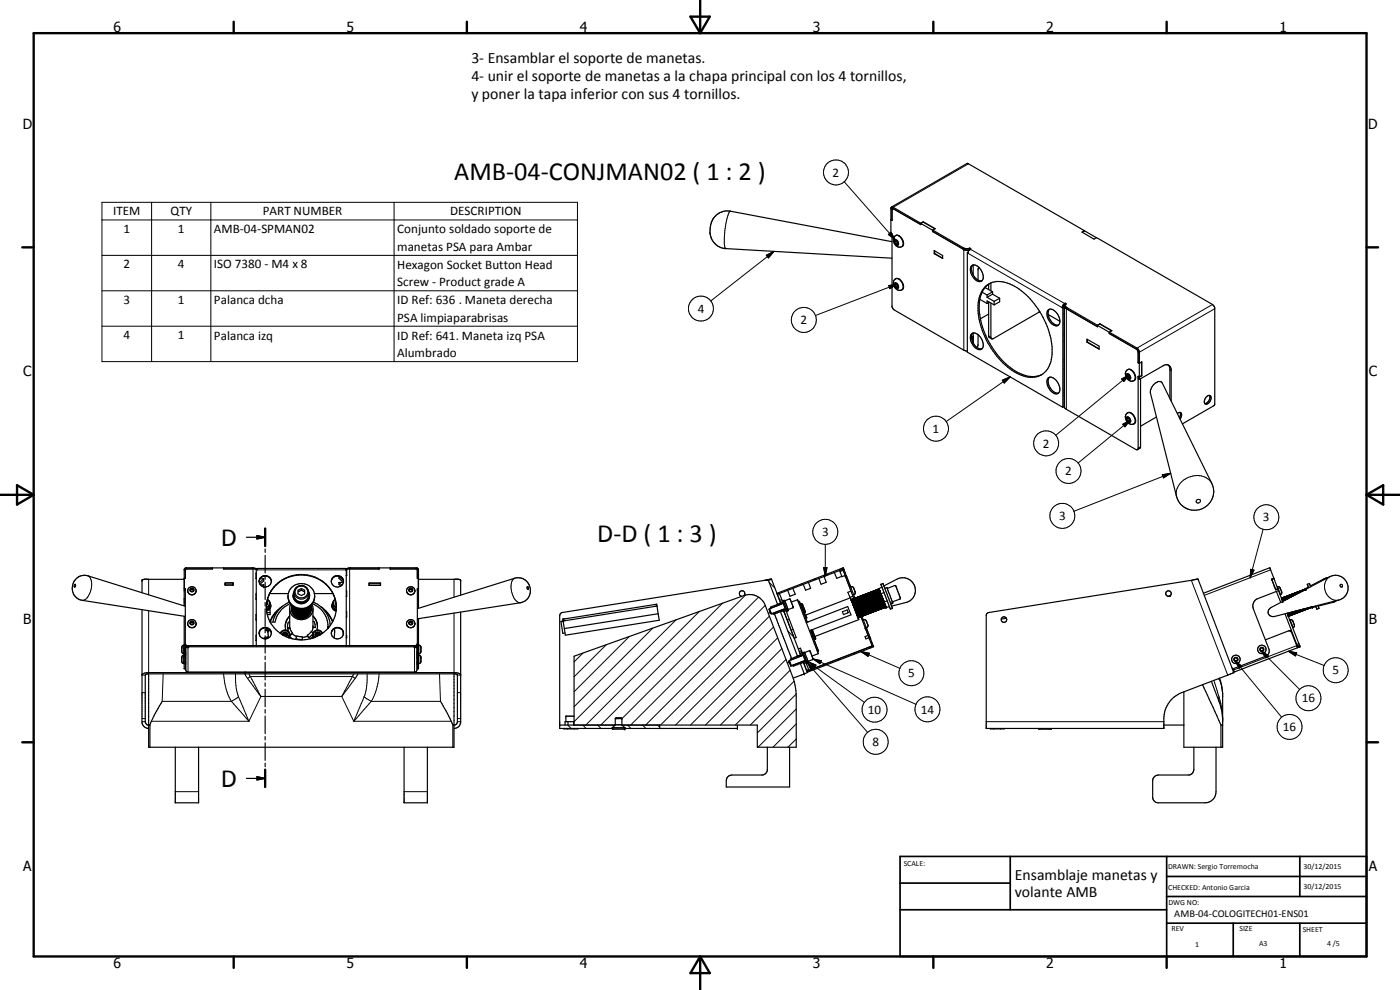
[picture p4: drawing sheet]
<svg xmlns="http://www.w3.org/2000/svg" width="420mm" height="297mm" viewBox="0 0 420 297" stroke-linecap="round" stroke-linejoin="round" font-family="sans-serif">
<defs><g id="words">
<g font-size="7.9">
<text x="136.3" y="54">AMB-04-CONJMAN02 ( 1 : 2 )</text>
<text x="66.3" y="163.7">D</text>
<text x="179.2" y="162.6">D-D ( 1 : 3 )</text>
<text x="66.3" y="236">D</text>
</g>
<g font-size="4.7">
<text x="141.5" y="19">3- Ensamblar el soporte de manetas.</text>
<text x="141.5" y="24.4">4- unir el soporte de manetas a la chapa principal con los 4 tornillos,</text>
<text x="141.5" y="29.8">y poner la tapa inferior con sus 4 tornillos.</text>
<text x="304.6" y="263.9">Ensamblaje manetas y</text>
<text x="304.6" y="269.3">volante AMB</text>
</g>
<g font-size="4.2">
<text x="34" y="9.6">6</text>
<text x="104" y="9.6">5</text>
<text x="174" y="9.6">4</text>
<text x="244" y="9.6">3</text>
<text x="314" y="9.6">2</text>
<text x="384" y="9.6">1</text>
<text x="6.8" y="38.7">D</text>
<text x="410.6" y="38.7">D</text>
<text x="7" y="112.9">C</text>
<text x="410.8" y="112.9">C</text>
<text x="7" y="187.1">B</text>
<text x="410.8" y="187.1">B</text>
<text x="7" y="261.4">A</text>
<text x="410.8" y="261.4">A</text>
<text x="34" y="290.4">6</text>
<text x="104" y="290.4">5</text>
<text x="174" y="290.4">4</text>
<text x="244" y="290.4">3</text>
<text x="314" y="290.4">2</text>
<text x="384" y="290.4">1</text>
</g>
<g font-size="3.9">
<text x="249.9" y="53">2</text>
<text x="34" y="64.6">ITEM</text>
<text x="51.2" y="64.6">QTY</text>
<text x="78.9" y="64.6">PART NUMBER</text>
<text x="135.1" y="64.6">DESCRIPTION</text>
<text x="37.1" y="69.9">1</text>
<text x="53.4" y="69.9">1</text>
<text x="64.2" y="69.9">AMB-04-SPMAN02</text>
<text x="119.2" y="70">Conjunto soldado soporte de</text>
<text x="119.2" y="75.4">manetas PSA para Ambar</text>
<text x="37.1" y="80.6">2</text>
<text x="53.4" y="80.6">4</text>
<text x="64.2" y="80.6">ISO 7380 - M4 x 8</text>
<text x="119.2" y="80.6">Hexagon Socket Button Head</text>
<text x="119.2" y="85.9">Screw - Product grade A</text>
<text x="37.1" y="91.2">3</text>
<text x="53.4" y="91.2">1</text>
<text x="64.2" y="91.3">Palanca dcha</text>
<text x="119.2" y="91.3">ID Ref: 636 . Maneta derecha</text>
<text x="209.4" y="93.9">4</text>
<text x="37.1" y="101.8">4</text>
<text x="53.4" y="101.8">1</text>
<text x="64.2" y="101.9">Palanca izq</text>
<text x="119.2" y="96.6">PSA limpiaparabrisas</text>
<text x="119.2" y="101.9">ID Ref: 641. Maneta izq PSA</text>
<text x="240.2" y="97.3">2</text>
<text x="119.2" y="107.2">Alumbrado</text>
<text x="279.9" y="129.9">1</text>
<text x="313" y="134.3">2</text>
<text x="319.6" y="142.6">2</text>
<text x="246.7" y="160.8">3</text>
<text x="317.8" y="156.1">3</text>
<text x="379" y="156.5">3</text>
<text x="272.5" y="203.2">5</text>
<text x="399.9" y="202.4">5</text>
<text x="260.5" y="214.2">10</text>
<text x="276.3" y="214.1">14</text>
<text x="390.7" y="210.8">16</text>
<text x="385" y="219.4">16</text>
<text x="261.8" y="223.9">8</text>
</g>
<text font-size="3.1" x="352.4" y="275.2">AMB-04-COLOGITECH01-ENS01</text>
<g font-size="2.4">
<text x="271.2" y="259.7">SCALE:</text>
<text x="350.6" y="260.8">DRAWN: Sergio Torremocha</text>
<text x="391.2" y="260.6">30/12/2015</text>
<text x="350.6" y="267">CHECKED: Antonio Garcia</text>
<text x="391.2" y="266.7">30/12/2015</text>
<text x="350.6" y="271.4">DWG NO:</text>
<text x="351.6" y="279.3">REV</text>
<text x="372" y="279.4">SIZE</text>
<text x="391" y="279.6">SHEET</text>
<text x="358.7" y="284.1">1</text>
<text x="377.9" y="283.8">A3</text>
<text x="398.3" y="283.8">4 /5</text>
</g>
</g></defs>
<g fill="none" stroke="#000" stroke-width=".35">
<path d="M267.4 66h.1M267.4 66l.3 .2v-3.5l.2-.1 8.5 4.8M267.4 65.9l.3 .2M267.5 62.1l22.9-13.1 35 20.2M267.7 70.3l-.3-.2 .3 .1v21.8l.3 .6 .4 .4 20.9 12.1 1 .3M267.7 72.5l-48.5-9.1a5.4 5.4 0 0 0-6.1 5.9 5.1 5.1 0 0 0 4.8 5.3l49.8 2.9M267.9 62.7h.3M268 62.6l-.3 .3M268.3 71.1a1.26 1.26 0 0 1 1.3-.6 1.26 1.26 0 0 1 1 1 1.63 1.63 0 0 1 .1 2.5 2.05 2.05 0 0 1-2.1-.7 2.05 2.05 0 0 1-.3-2.2zM268.6 72.6l.1-.5 .5 .2 .3 .6M268.6 72.6l.2 .6M269 72.2v.1"/>
<path d="M269 72.3l-.4 .3M269 72.3l.3 .6M269.3 72.9l-.5 .3M269.3 72.9h.2M269.5 72.9l-.1 .5-.6-.2M276.3 67l-8.7-4.9-.2 .3v8.4l.3 .2M276.3 67l.1 .4M276.4 67.1l3.5 1.9M276.4 67.1v.3M277.1 66.6l3.5 2.1M277.1 66.6l-.7 .5M277.1 66.5l-.8 .5"/>
<path d="M277.1 66.5l3.6 2.1-.8 .4M277.1 66.5v.1M279.9 69.5l9.4 5.3 1.5 .4M279.9 69.5l9.2 5.3 1.1 .2 .8-.2M279.9 69v.5M279.9 69.4v.1M279.9 69l9.4 5.5 1.2 .1 .5-.2M280.4 75.2l2.5 1.5v.9l-2.5-1.5zM280.5 76l-.1 .1M280.5 75.3v.7M280.5 76l2.4 1.5M290.3 75.9v29.8l28.7 16.5"/>
<path d="M290.5 75.7l-.2 .2M291 74.4v.4M291 74.4l.4 .3-.4 .1M291 74.8l-.5 1.2-.2-.1M291.9 79.5a3.4 3.4 0 0 1 3.2 3.8l-.4 .9M291.9 79.5a2.5 2.5 0 0 0 .2 3.8 1.98 1.98 0 0 0 2.6 .9M292 79.5a3.4 3.4 0 0 0 1.7 4.6l.8 .2M325.4 69.2l-.7 .4 3.6 2.2 .8-.5 34.8 20.1 .6 .8 .1 29.1-.4 .5-9.3 5.4M325.4 69.2v.1M325.5 69.3l-.7 .4M325.5 69.3l3.5 2M268.4 83.9a1.27 1.27 0 0 1 2.2 .5 1.63 1.63 0 0 1 .1 2.6 1.99 1.99 0 0 1-2.2-.8 1.99 1.99 0 0 1-.1-2.3z"/>
<path d="M268.6 85.5l.1-.5 .5 .3 .3 .6M268.6 85.5l.2 .6M269 85.2h.1M269 85.2l-.4 .3M269 85.2l.3 .7M269.3 85.9l-.5 .2M269.3 85.9h.2M269.5 85.9l-.1 .5-.6-.3M291.9 99.9h.7l.9 .5M291.9 99.9a2.18 2.18 0 0 0-.2 3.2 2.62 2.62 0 0 0 2.8 1.7 3.1 3.1 0 0 0-1-4.4M292 99.9l-.5 1 .2 1M293.7 80.2l-.2 .6v3.2"/>
<path d="M294.1 89.8l2.1 1.3M294.7 84.2l-.2 .2M294.8 87.7l1.4 .8M295.6 86.3l2.3 1.2M296.2 89.2l2.2 1.2M296.2 91.1v-.8l2.2 1.2M296.2 88.5v.7M296.7 85.3v1.6M296.7 90.8v10.1l.9 .7M296.7 94.2l-2.5 1.5M296.9 90.7l-.7 .4M297 85.1a7.9 7.9 0 0 0-3.5 8.1 24.3 24.3 0 0 0 12.3 19.1 6.3 6.3 0 0 0 9.8-5.1 20.5 20.5 0 0 0-3.5-13.6"/>
<path d="M297 85.1a8.7 8.7 0 0 1 8.8 1.6 22.8 22.8 0 0 1 6.3 6.9M297 85.1a8.8 8.8 0 0 0-3.1 8.5 24.7 24.7 0 0 0 12 18.4 8 8 0 0 0 6.8 .4M297.4 90.9v10.4l.4 .4 14.3-8.1M297.4 84.9v2.4M297.9 88.3l-1.7 .9M297.9 88.3l2.1 1.2M297.9 87.5l-1.7 1M297.9 87.5v.8M298.4 90.4v1.1M300 89.5l-1.6 .9M300 89.5v1.1l-1.6 .9M314.6 94.4l3.5 2"/>
<path d="M314.6 94.4l.3 1.1 .6 1a2.23 2.23 0 0 0 2.2 1M314.7 92.9a2.65 2.65 0 0 1 3.1 2.2 1.71 1.71 0 0 1-.8 2.7 3.6 3.6 0 0 1-2.5-4.7zM314.9 92.8l-.4 1 .1 .6M318.8 92.3l.2 .1M319 92.4v29.8M319.1 92.1l.2 .1M319.1 92.1l-.3 .2M319.1 92.1l.3 .1M319.3 97.1l.1 .1M319.3 92.2v29.8l-.3 .2M319.3 92.2l-.3 .2M319.3 94.2l.1 .1"/>
<path d="M319.4 91.8l.4 .7M319.4 99.6l-.1 .1M319.5 91.5l-.1 30.5 .2 .6 21.3 12.3h.5l.2-22M319.7 91l.3 .2-.3 .5M319.7 91v.4M319.7 91l-.6 .5-.3 .8M319.7 91.4h.1M319.7 91.4l-.3 .2-.3 .5M319.7 91.7l.3 .5 9.3 5.4M319.7 91.7l.2 .7M319.8 92.5l9.6 5.5-.1-.4M319.9 92.4l.3 .3"/>
<path d="M329.4 98h-.1M330.1 97.2l3.6 2-.8 .5v.4l8.3 4.8M330.1 97.2l3.5 2.1M330.1 97.2l-.7 .5 12 6.9 .6 1.1v3.3M330.1 97.2l-.8 .4M330.1 97.2h.1M291.7 101.9a3.1 3.1 0 0 0 3 2.7M292.1 100.9l-.4 1M292.1 100.9l-.6 .2M292.1 100.9v2M293.5 100.4v3l-.3 .9M314.7 113.3a2.65 2.65 0 0 1 3.1 2.3 1.68 1.68 0 0 1-.8 2.6 3.4 3.4 0 0 1-2.3-4.9z"/>
<path d="M314.9 113.2a3.4 3.4 0 0 0 2.8 4.7M319.3 118.7l.1 .1M319.3 117.9h.1M319.3 102.4l.1 .1M319.3 100.4l.1 .1M319.3 110.6l.1 .1M319.3 107.8h.1M319.3 108.5l.1 .1M319.4 117.1h-.1M326.2 101.8l3.6 2v1l-3.6-2.1zM326.3 102.6l-.1 .1M326.3 102.6l3.5 2"/>
<path d="M326.3 101.9v.7M338.1 111.2a1.22 1.22 0 0 1 2.1 .5 1.58 1.58 0 0 1-.1 2.6 2.06 2.06 0 0 1-2-.9 2.06 2.06 0 0 1 0-2.2zM338.2 112.8l.2-.5 .5 .2 .3 .7-.2 .4-.5-.2M338.2 112.8l.3 .6M338.7 112.4v.1M338.7 112.5l-.5 .3M338.7 112.5l.3 .7M339 113.2h.2M339 113.2l-.5 .2M341.1 104.8l.1 .1M341.2 104.9l.4 .6M341.2 104.9l.4 .4v3.5"/>
<path d="M341.6 108.8l.4 .2M341.6 108.8l.3 .2M341.6 112.9l.3 .2M341.6 112.9h.1M341.6 112.9l.4 .3M341.6 113.6l.4 .2M341.9 109h.1M341.9 109v4.1M342 109l.7-.4v4.1M342 113.2v.6M342.3 113.6v20.6l-.9 .7M342.6 108.6v4.1"/>
<path d="M342.6 112.7l-.7 .4M342.6 112.7h.1M342.7 112.7l-.7 .5M346.3 115.4a1.58 1.58 0 0 1 2.5-.5l14.9 30.1a5.7 5.7 0 0 1-3.2 7.8 5.7 5.7 0 0 1-7.4-3.8l-7.8-31.1a3.4 3.4 0 0 1 1-2.5zM350.6 109.5l.1 .1M350.7 109.6l.4 1.1v8.9M350.8 109.6l-.5-.2-1 .2-7.3 4.2M350.8 109.6l.5 .6 .2 .6v9.5M361.9 119.3l.4-.4a.72 .72 0 0 1 1-.1 .72 .72 0 0 1 .1 1 1.33 1.33 0 0 1-1.8 1.3l-.2-.8zM363 118.7a1.92 1.92 0 0 1-1.4 2.4M338.1 124.1a1.26 1.26 0 0 1 2.1 .5 1.58 1.58 0 0 1-.1 2.7 2.04 2.04 0 0 1-2-1 2.04 2.04 0 0 1 0-2.2zM338.2 125.7l.2-.4 .5 .2 .3 .6"/>
<path d="M338.2 125.7l.3 .7M338.7 125.4v.1M338.7 125.5l-.5 .2M338.7 125.5l.3 .6M339 126.1l-.5 .3M339 126.1l.2 .1M339.2 126.1l-.2 .4-.5-.1M347.1 125.1l-4.8 2.8M354.1 123.7l.2 .6-.4 1M354.1 123.7l-.8 .4M354.1 123.7l.5 .5-.5 1.5M79.6 158.6v5.2"/>
<path d="M55.3 173.8l-12.5 .1-.2 .1v3.8M55.3 173.8h.1M55.3 176.7h.3v24h-.3v-15.8M55.3 177.2h.3M55.7 170.9l.1-.2h7.9v-.4h-7.7l-.6 .3-.1 .2v11M55.7 170.9l-.1 2.6h-.3M56 170.7l-.3 .2M57.3 176.8l-.1 .4M57.3 176.7v.1M57.8 176.8h-.5M57.8 176.6l.3 .4-.2 .4-.5 .1-.3-.4 .2-.4M57.8 176.6l-.5 .1"/>
<path d="M57.8 176.6v.2M57.8 176.8l.2 .3M63.7 170.6h.1M63.8 170.4h3.3v.3h9.1l.9 .2M67.1 170.6h.1M67.1 170.7v-.4h8.7l1 .4M67.6 174.9h2.4v.7h-2.4zM67.6 175.5h2.3M69.9 175.1h.1M69.9 174.9v.7M73.9 161.2h5.7M76.8 170.7h.3"/>
<path d="M76.8 170.7v.1M76.9 172v1.5M76.9 178.2v1.5M77.1 160.7l2.5 .5-2.5 .5zM77.8 174.1a1.77 1.77 0 0 1 2.7-1.2 1.77 1.77 0 0 1 .1 3 1.88 1.88 0 0 1-2.6-.6M77.8 174.1l.2 1.2M77.8 174.2v.3M78 173.7h1.2M78.1 173.6a1.87 1.87 0 0 1 2-.7 1.87 1.87 0 0 1 1.3 1.6M78.1 173.6l-.3 .6M78.1 175.5h1.1M79.2 173.7l-1.4 1.2"/>
<path d="M79.2 173.7v.6l-1.1 1M79.2 175.5v.6M79.2 175.5l-.5 .4M79.6 164.7v1M79.6 166.6v5.3M79.6 172.7v1.1M79.6 174.7v5.2M80.3 179.8a1.66 1.66 0 0 1 .8 1.6 1.66 1.66 0 0 1-1 1.4M80.4 179.4a10.7 10.7 0 0 1 10.9-6.8 10.7 10.7 0 0 1 9.6 8.5v.7M81 178.1h5.5M86.5 179.5a3.7 3.7 0 0 0 2.1 2.9M86.5 178.1v1.4"/>
<path d="M86.5 178.1a4 4 0 0 1 4.3-3 4 4 0 0 1 3.6 3.7M88 178.8v.4M88 179.2a2.49 2.49 0 0 0 2.3 1.9M88 179.2l.6 .9 1.3 .7M88.3 177.5l-.3 1v.7M88.8 176.4a2.25 2.25 0 0 1 3.6 .6l.2 .5a2.33 2.33 0 0 1-1.3 2.9 2.21 2.21 0 0 1-3-1.5v-1.6zM89.4 177.1l1.1-.5 .9 .5v1.1l-.9 .5-1.1-.5zM90.5 176.6v.4M90.5 177l-1.1 .6M90.5 177l.9 .6M92.6 177.5a2.34 2.34 0 0 1-.2 2.4 2.34 2.34 0 0 1-2.2 1M92.9 178.6a2.23 2.23 0 0 1-2.5 2.4l-.2-.1"/>
<path d="M94.3 178.1h5.6M94.4 178.8a3.6 3.6 0 0 1-1.3 3.1M94.4 178.8a4 4 0 0 1-3.6 3.7 4 4 0 0 1-4.3-3M99.5 174.2a1.83 1.83 0 0 1 1.8-1.5 1.83 1.83 0 0 1 1.8 1.5M99.5 174.1a1.88 1.88 0 0 1 1.9-1.3 1.88 1.88 0 0 1 1.7 1.7M99.5 174.1a1.79 1.79 0 0 0 .8 1.8 1.79 1.79 0 0 0 2 0M99.5 174.2l-.1 .3M100.3 178.9a10.7 10.7 0 0 0-10.4-6.5 10.7 10.7 0 0 0-9.7 7.7M100.4 179.4l.5 2.1M100.6 179.8a1.72 1.72 0 0 0 .1 3h.2M101.7 174.8v.5l.6 .6M101.7 174.8l.9 .8"/>
<path d="M101.7 174.8h1.3M101.7 173v.5l1.4 1.3M101.7 173l1.4 1.2M101.7 173h.3M103.1 174.2l-.3 1.2-.5 .5M103.8 170.7h.3M103.9 171.1v1.6M103.9 177.3l.1 1.6M103.9 178.9h.1M104 178.9h-.1M104.1 170.7l1-.4h8.6v.4h-9l-.9 .2M104.1 170.7v.1"/>
<path d="M110.8 175.2h.1M110.8 174.9h3.4v.7h-3.4zM110.8 175.6h3.4M113.7 170.4h3.4M114.2 175.2h.1M114.2 175h-3.4v.6M123 176.8l-.2 .4M123 176.7v.1M123.4 176.8h-.4M123.4 176.6l.3 .4-.1 .4-.5 .1-.3-.4 .2-.4M123.4 176.6l-.4 .1M123.4 176.6v.2"/>
<path d="M123.4 176.8l.3 .3M124.9 170.7l.4 .3M125.3 177.2h.3M125.5 173.8h.1M125.5 173.5v3.2M125.6 173.8l12.4 .1 .2 .2v4.5M125.6 176.7h-.3v24h.3v-15.1M125.6 173.5h-.3v-2.6l-.3-.2h-7.9v-.4h7.8l.5 .3 .2 .4v11.5M223.3 178.7a5 5 0 0 1 6.3 2.9l8.8 23 .6 4.4v15.2h-11.7v-6.6h-40.6M223.3 178.7l-51 18.2v20.7M223.3 178.7a.85 .85 0 0 0-.2-1.3 .85 .85 0 0 0-1.2 .4 .85 .85 0 0 0 .7 1.1M230.5 174.1h-.9l-60.8 9.7-.6 .3-.2 .6v33.9h15.8"/>
<path d="M230.5 174.1h.1M230.6 174.1v.1M230.6 174.2l2.8 7.2 .9-.4M231.6 173.8l-1.9 .3M231.6 173.8l2.7 7.3 .7-.3M231.6 173.8l-1 .4M233.3 178.3l.6-.2 .9 2.2M237.1 179.8h.1M237.2 179.9l.8 2.4-1.5 .6M237.2 179.9l-.3-.2-1.4 .6M237.9 176.5l.8 1.8-1.6 .6-.7-1.8M242.6 174.8l.7 1.7-1.5 .6-.7-1.8"/>
<path d="M247.3 173l.7 1.7-1.6 .6-.7-1.8M250.4 171.7l.7 1.8 1.5-.6M252 171.2l.6 1.7M252.5 170.6l.6 .1M252.5 170.6l-19.3 7.4 .1 .3M252.5 170.6l.6-.3 .1 .4M253 171.1l-.4-.2-19.3 7.4M253 171.1l.7 1.7M253 171.1l-.9 .4M253.1 170.7l.2 .3M253.2 170.7l.1 .3M253.2 170.7h-.1"/>
<path d="M253.3 171l.7 1.7M253.6 172.7l-1 .2M253.7 172.8l1.3 3.5M254 172.7l-.3 .1M254 172.7l1.3 3.4M255 176.3l4.7 12.1M255.2 179.4l.3 .6M255.2 179.4h.1M255.2 179.4l-13.5 5.2M255.3 176.1l-.3 .2M255.3 176.1l4.7 12.2M255.3 176.1h.1"/>
<path d="M255.3 176.1h.6l.3 .3M255.4 177.3l-.9 .4 .6 1.5 .9-.3M256.2 176.4h.1M256.2 176.4l.2 .7a.82 .82 0 0 1-.2 1.4M256.3 179.6l-.8 .4M256.3 179.7l-.8 .4M256.4 179.7l-.9 .4M256.4 180l-.9 .1M263.9 176.7l-7.3 2.8M263.9 176.7l-7.3 2.9M263.9 176.8l-7.3 2.8M263.9 176.7v.3"/>
<path d="M263.9 176.8v.1M263.9 176.9l-7.2 2.8M263.9 177l-7.2 2.7M263.9 177l-7.2 2.8 7.3-2.7M263.9 177l.2 .3M263.9 177h.1M264 177.2l-7.2 2.8M264.1 177.3l-7.3 2.8M264.1 177.4l-7.2 2.7M264.1 177.4v.1M264.1 177.3v.1M264.1 177.5l-7.2 2.8"/>
<path d="M264.1 177.5v.1M264.1 177.6l-7.1 2.7M264.1 177.6l.1 .1M264.2 177.7l-7.2 2.8M264.2 177.7l.1 .4M264.2 177.8l-7.2 2.8M264.3 177.9l-7.2 2.8M264.3 178.1l-7.2 2.7M264.3 178.1h.1M264.4 178.1l-7.3 2.8 7.3-2.7M264.4 178.2v.1M264.4 178.1v.1"/>
<path d="M264.4 178.3l-7.2 2.8 7.2-2.8M264.4 178.3l.1 .2M264.4 178.3h.1M264.5 178.4l-7.3 2.8M264.5 178.4l-7.3 2.7M264.5 178.4h.1M264.5 178.5l-7.2 2.8M264.5 178.5l.1 .3M264.6 178.8l-7.2 2.8M264.6 178.8l.1 .1M264.6 178.8h.1M264.7 178.9l-7.2 2.8 7.2-2.7"/>
<path d="M264.7 178.9v.1M264.7 176.1l-1.8 1M264.7 179l.1 .2M264.7 179.1l-7.2 2.8M264.7 179.1h.1M264.8 179.2l-7.2 2.8 7.2-2.8M264.8 179.2h.1M264.8 179.3l-7.2 2.8M264.8 179.2l.1 .3M264.9 179.5h.1M264.9 179.5l-7.3 2.7M264.9 179.5l-7.2 2.8"/>
<path d="M264.9 179.5l.1 .1M265 179.6v.1M265 179.6l-7.3 2.8M265 179.7l-7.3 2.8M265 179.8l-7.2 2.8 7.2-2.7M265 179.8v.1M265 175.1h.1M265 179.7v.1M265 175.1l-.6 .2 2.8 7.5M265 175.1l.2 .7M265 179.9l.1 .1M265.1 180l-7.3 2.8"/>
<path d="M265.1 180h.1M265.2 175.8l4.1-2.1a3.8 3.8 0 0 1 5.2 2.1 3.8 3.8 0 0 1-2.6 5l-4.3 1.1M265.2 175.8l2.6 6.7M265.3 177.8l-.9 .4M265.5 176.5l.6-.2 .2 .2M266.3 176.6l2.4-.9 1.1 2.5 .4 1.5-2.4 .9M266.3 176.5l1.5 4.1M351.3 178.7h.1M351.3 178.7l-.7 .2M382.3 173.5l-.6 .3 1.2 3.1M382.3 173.5l1.2 3.2M382.3 173.5l-.7 .3 1.3 3.2"/>
<path d="M382.3 173.5l-1.2-3.2-20 7.7M382.9 176.9v.1M383.1 177.5l1.3 3.3M383.3 176.1a.93 .93 0 0 1 1.2 1l.1 .3a.74 .74 0 0 1-.4 1.1M383.5 176.7l-.6 .3M383.5 176.7h.1M383.5 176.7l.2 .5M383.7 177.2l-6.2 2.4a2.41 2.41 0 0 0-1.4 3l4.7 12.1a1.69 1.69 0 0 1-1 2.2l-9.7 3.8M383.7 177.2l1.3 3.3M386.7 179.6l-1.8 .7M387.5 179.2l-2.7 .9M388.2 178.7l-3.4 1.4 3.4-1.3"/>
<path d="M388.9 178.4l-4.1 1.6M390.1 177.8l-5.4 2 4.8-1.7M390.6 177.5l-5.9 2.2M391.1 177.2l-6.4 2.5M391.5 177l-6.9 2.7M391.8 176.7l-7.2 2.8M391.8 176.8l-7.2 2.8M391.8 176.7v.1M392.7 176.1l-1.8 1M393 175.1l.3 1M393 175.1h.1M393 175.1l-.7 .2 .5 1.1"/>
<path d="M398.5 173.4l-1.3 .3-3.9 2.1M42.6 182.9v34a2.07 2.07 0 0 0 2 1.7M55.3 196.6h-.4l-.3 .4v1.6l.3 .4 .4 .1M55.3 193.6l-.4 .1-.3 .4v1.5l.1 .4 .6 .1M55.6 193.5l.2 .3M55.6 193.3l.7 .4h68.3l.7-.4M55.6 181.9l-29.2-9.1a3.8 3.8 0 0 0-4.6 2.8 3.8 3.8 0 0 0 2.9 4.5l30.9 4.9M55.6 194.2h.1M55.6 195.5h.1M55.6 197.1h.1M55.6 198.5h.1M55.7 193.5v5.8l.1-.1"/>
<path d="M55.7 197.3l.1 .1M55.7 194.3l.1 .1M55.8 193.8l.6 .1M55.8 193.7v7.5l.6 .4h68l.5-.1 .2-.5v-7.3l-.2 .5-.5 .2v-.6M55.8 196.2v.3M55.8 198.7l-.1 .1M55.8 195.7l-.1 .1M56.2 193.9l.2 .2M56.8 193.7l-.4 .1v.6l-.6-.5M57.3 186.6v.1M57.3 186.7l-.1 .3M57.8 186.6l-.5 .1"/>
<path d="M57.8 186.5v.1M57.8 186.5l.3 .3-.2 .4-.5 .1-.3-.3 .2-.4M57.8 186.5l-.5 .1M57.8 186.6l.2 .3M58.9 187.1v.1M76.9 193.7v-22.7h.2v-.4h26.7l.1 23.1M76.9 184.4v1.6M76.9 190.7v1.5M79.6 180.8v1M79.6 182.7v5.2M79.6 188.8v1.1M79.6 190.8v5.2"/>
<path d="M79.6 196.8v1.1M79.6 198.8v5.2M79.8 188.4l.3 .1M79.8 188.4a1.85 1.85 0 0 0-2 1.6M79.8 188.4v.7l1.4 .2M80 182l.1 1.9M80 181.5v.7M80 181.5l.2 2.9M80 180.8v.7M80 180.7v.8M80 180.8l.3 .1M80.1 188.5v.6h1"/>
<path d="M80.1 191.4v.2M80.1 188.5l1 .6M80.1 183h1v1.4h-.9M80.1 183.8h1M80.1 180.5l.2 .1v.7l-.3 .2M80.2 180l-.2 .8M80.2 184.4a10 10 0 0 0 6.5 7M80.4 189.7v-.4l.1 1.7M80.5 191v.2l-1.3 .4M80.5 191l-1.6 .6M81 180.9l.3 .8-.1 .7-.5 .6M81 181l.1 1-.3 .5-.7 .4"/>
<path d="M81.1 189.1a1.79 1.79 0 0 1-1.5 2.6 1.79 1.79 0 0 1-1.7-2.4 1.79 1.79 0 0 1 2.9-.6l.6 .8M81.1 181.6l-.2 .9-.7 .5M81.2 182.2l-.7 .8M81.3 181.7l-.1 .4M81.4 189.7v.3M83.6 183l-1.7 1.9-.8 1.7M84.1 190a1.51 1.51 0 0 1 1.8-.9 1.51 1.51 0 0 1 1.1 1.7M84.3 190.1a1.29 1.29 0 0 1 1.4-1 1.29 1.29 0 0 1 1.1 1.3M84.7 181.9a9 9 0 0 0-3.7 4.6M84.8 190.5l.6-.3 .9 .3M84.9 190.3a.73 .73 0 0 1 .7-.4 .73 .73 0 0 1 .7 .6M84.9 190.1a.72 .72 0 0 1 .8-.4 .72 .72 0 0 1 .6 .7"/>
<path d="M85.1 190.7l.5-.2 .5 .3M85.4 189.8l-.6 .6M85.4 189.8l.5 .1 .3 .3M85.4 189.8l-.5 .2-.1 .5v-.2M85.6 189.8l.4 .1M86.1 190l.1 .3M86.2 190.3l.1 .2M86.2 190.2l.1 .2M86.3 190.4l-.5 .6M86.6 189.4l-.2-.6 .6-.3 .7 1.4M86.8 190.6l-.4 .6M86.8 180.7a8.1 8.1 0 0 0-4.9 5.9"/>
<path d="M86.8 190.4l-.4 .9M86.8 190.4v.1M86.9 182.9a3.5 3.5 0 0 0 3.5 3 3.5 3.5 0 0 0 3.5-3M86.9 188.4l.1 .1M86.9 191l.9 .7M86.9 184.9a4.3 4.3 0 0 0-1.1 4.2M86.9 184.8l-1 1.6-.3 1.3M86.9 190.9l-.2 .4M86.9 191l-.2 .4M86.9 186.6l-.4 .1-.2 1.8M86.9 188.2l-.6 .3M86.9 188.4l-.6 .1"/>
<path d="M87 190.6l-.1 .4M87 190.2l.2 .3M87.1 181.1a8 8 0 0 0-4.6 5.5h-1.4M87.2 181.3l-.3 1.2v5.9M87.5 181.7l.1 1.3M87.5 182.8h.1M87.6 181.7l.1 1.6M87.6 183.2h.1M87.7 181.8v1.7M87.7 190.1l1.3 .9M87.7 181.8l.2 1.9M87.7 189.9v.2"/>
<path d="M87.7 183.6h.1M87.7 189.9l-.5 .6M87.7 190.1l-.5 .4M87.9 181.9v2M87.9 182l.1 2M88 182l.1 2.1M88.1 182.1l.1 2.1M88.2 182.2l.1 2.1M88.3 182.2l.1 2.2M88.4 182.3l.1 2.2M88.5 182.3l.1 2.3M88.6 182.4l.4 .1"/>
<path d="M88.6 182.4l.2 2.3M88.8 182.5l.1 2.3M88.9 182.5v2.4l.1-.1M89 182.5v2.5l.1-.1M89 182.5l.9 .3M89.1 190.8l1.6 .3 .1 .8-2-.3zM89.1 182.6v2.4l.2 .1M89.3 182.6v2.5M89.3 185.1l.1 .1M89.4 182.7v2.5M89.6 182.7v2.5l.1-.1M89.6 185.1l-.2 .1"/>
<path d="M89.7 185.1v.2M89.7 182.8v2.3M89.7 182.8v2.5M89.8 185.2l.1 .1M89.8 185.2l-.1 .1M89.8 182.8v2.4M89.9 182.8v2.5M89.9 180.6v.2M89.9 180.8l.4 .3M89.9 185.2l.1 .1M89.9 185.2v.1M89.9 182.8v2.4"/>
<path d="M89.9 182.8h.6M90 182.8v2.5M90.1 185.2l.1 .1M90.1 185.2l-.1 .1M90.1 182.8v2.4M90.2 180.6v.3M90.2 182.8v2.5M90.2 185.2l.1 .1M90.2 185.2v.1M90.2 182.8v2.4M90.3 181v.1M90.3 182.8v2.5"/>
<path d="M90.4 185.2l.1 .1M90.4 185.2l-.1 .1M90.4 182.8v2.4M90.5 182.8v2.5M90.5 185.2l.1 .1M90.5 185.2v.1M90.5 182.8v2.4M90.6 182.8v2.5M90.7 185.2l-.1 .1M90.7 182.8v2.4M90.7 185.2l.1 .1M90.8 182.8v2.5"/>
<path d="M90.8 185.2v.1M90.8 182.8v2.4M90.9 182.8h-.4M91 182.8v2.5l-.2-.1M91 185.2l.1 .1M91.1 182.8v2.5M91.1 185.1v.2M91.1 182.8v2.3M91.3 182.7v2.5l-.2-.1M91.4 182.7v2.5l-.1-.1M91.4 182.7l-.5 .1M91.5 182.7v2.5l-.1-.2"/>
<path d="M91.5 185l.1 .1M91.6 182.6v2.5M91.7 185l-.1 .1M91.7 182.6v2.4M91.8 182.5v2.5h-.1M91.9 182.5l-.5 .2M91.9 182.5v2.5l-.1-.1M92.1 182.5l-.2 2.3M92.2 182.4l-.1 2.3M92.3 182.4l-.4 .1M92.3 190.8l-1.6 .5M92.3 190.5v.3"/>
<path d="M92.3 190.5l.3 .8M92.3 190.8l.3 .5M92.3 182.4l-.1 2.3M92.4 182.3l-.1 2.3M92.5 182.2l-.1 2.2M92.7 182.2l-.2 2.2M92.7 182.1l-.4 .3M92.7 182.1v2.2M92.8 182l-.1 2.1M92.9 182l-.1 2M93 181.9l-.1 2M93 181.9v1.9"/>
<path d="M93.1 181.9l-.4 .2M93.1 181.9l-.1 1.7M93.2 183.4h.1M93.2 181.7l-.1 1.8M93.3 181.7l-.1 1.6M93.3 183.1h-.1M93.6 181.3l.3 1.2v5.8M93.8 181.1a7.4 7.4 0 0 1 4.6 7.5l.1-.7M93.8 190.5l.1 .5M93.9 190.2l-1.3 1.1M93.9 188.3l-.4 1.3M93.9 191l-.8 .7"/>
<path d="M93.9 184.8a4.3 4.3 0 0 1 1.2 4.3M93.9 184.9l1.1 1.7 .3 1.4M93.9 186.5h.4l.3 1.8M93.9 191l.1 .2M93.9 188l.7 .3M93.9 188.3h.7M93.9 190l-.5-.5-1.1 1M94 191.1l.2 .2M94 191.2l.1 .2M94.1 180.7a8 8 0 0 1 5 7M94.1 190.4l.3 .9M94.1 190.4v.1"/>
<path d="M94.1 190.6l.4 .6M94.5 191.3a11.6 11.6 0 0 1-7.8 .1M94.6 190.4l.5 .6M94.6 190.4a.74 .74 0 0 1 .7-.7 .74 .74 0 0 1 .8 .7M94.6 190.5l.9-.3 .5 .3M94.6 190.3v.2M94.6 190.2v.2M94.8 190l-.2 .3M94.9 189.9a.74 .74 0 0 1 1.1 .4M94.9 189.9l-.3 .3M95.2 189.1l1.1 .3 .5 .6M95.2 189.1a1.4 1.4 0 0 0-1.2 2"/>
<path d="M95.2 189.8l-.3 .1M95.5 189.8l.5 .4M95.7 190.7l-.5-.2-.4 .3M96 190.3a.71 .71 0 0 0-.8-.4 .71 .71 0 0 0-.6 .6M96 190.3v.2M96.1 190.3l-.1 .2M96.2 181.9l2.2 2 1.5 2.6M96.6 190.1a1.29 1.29 0 0 0-1.4-1 1.29 1.29 0 0 0-1.1 1.3M97.2 183l1.7 1.9 .9 1.7M99.4 190a1.84 1.84 0 0 1 1.9-1.8 1.84 1.84 0 0 1 1.8 1.8M99.6 181.7v.3a1.38 1.38 0 0 0 1.3 1.3M99.6 181.7v.4"/>
<path d="M99.7 189.1a1.79 1.79 0 0 0 1.2 2.6 1.79 1.79 0 0 0 2.2-1.9M99.7 182.3l.4 .5 .8 .4M99.7 181.6v.1M99.8 181.8l.2 .7 .9 .6M99.9 180.9l-.3 .8M99.9 182.1l.5 .6 .5 .2M99.9 181l-.1 1M99.9 188.9a1.91 1.91 0 0 1 3.2 .8M100.4 189.7v-1.1l-.2 2.8M100.7 180.5l-.1 .8 .3 .2M100.8 180.8l-.2 .1M100.9 183.3a10 10 0 0 1-6.4 8"/>
<path d="M100.9 181.5v1.8M103.9 183.6l.1 1.5M103.9 190.7l.1 .6M103.9 191.3h.1M103.9 185.1h.1M104 191.3l-.1 .1M104 185.1l-.1 .1M122 187.1v.1M122 187.2a1.27 1.27 0 0 0 1.3 1.1 1.27 1.27 0 0 0 1.2-1.1M122 187.1a1.27 1.27 0 0 1 1.3-1.2 1.27 1.27 0 0 1 1.2 1.2M123 186.6v.1M123 186.7l-.2 .3"/>
<path d="M123.4 186.5v.1M123.4 186.5l.3 .3-.1 .4-.5 .1-.3-.3 .2-.4M123.4 186.5l-.4 .1M123.4 186.6l-.4 .1M123.4 186.6l.3 .3M124.1 193.7l.3 .1M124.4 194.1l-68 .1M124.4 194.1h.1M124.4 193.8h.1M124.5 187.1v.1M124.7 193.9l-.3 .2M125.1 196.2v.3"/>
<path d="M125.1 195.7l.2 .1M125.1 199.2l.2 .1M125.1 198.7l.2 .1M125.3 193.5l-.5 .4h-.4M125.3 182.6l29.2-9.1a3.8 3.8 0 0 1 3.8 1.2 3.8 3.8 0 0 1 .7 3.9l-.3 .5a3.7 3.7 0 0 1-2.5 1.7l-30.9 4.9M125.3 194.3l-.2 .1M125.3 197.3l-.2 .1M125.6 193.6h.3l.4 .5v1.7l-.7 .3M125.6 196.6h.4l.3 .4v1.8l-.7 .3M138.2 183.6v33.3a1.98 1.98 0 0 1-1.9 1.7M169 186.3l-.7 .1 .6 3.6 .7-.1M169 186.3l.4 2.3"/>
<path d="M197.2 181.9l.3 2.2M197.2 181.9l-.1-.6-.7 .1-27.3 4.3-.2 .1 .1 .5M197.2 181.9l-28.2 4.4M197.5 184.1l.4 2-28.2 4.5-.3-2M197.5 184.1l-28.1 4.5M230.9 182.6l.6 1.6M230.9 182.6l.3 1.1M231.2 183.8l-.6 .2M231.2 183.7l.3 .5M231.2 182.2l3.1-1.2v-.4l.3 .6-3.3 1.3zM231.9 184l3.3-1.2 .2 .6-.2-.3-3.1 1.2zM232.4 184.2l5.2 13.4"/>
<path d="M234.2 183.5l5.1 13.4 1-.4M234.8 180.3l.2 .5M235 180.8l1 2.6M235.1 180.2v.1M235.1 180.1v.1M235.1 180.1l-.3 .2M235.1 181l-4.2 1.6M235.1 180.3l1.2 3-.3 .1M235.1 180.3l.4-.2 1 2.8M235.7 182.6l-4.2 1.6M235.7 182.8l-.6 .2 5.2 13.6 .6-.2M236 183.4l3 7.9-.6 .2"/>
<path d="M236.2 183.1l.3-.1zM236.5 183h.1M236.5 182.9v.1M236.6 183l-.3 .1M236.9 198.2l.6 1.6M236.9 198.2h.1M236.9 198.2v.6M236.9 198.7l-.6 .3M236.9 198.8l.6 1M237.2 197.7l3.1-1.2v-.3l.2 .6-3.2 1.2zM237.5 180.6l1.8-.6 2.7 6.8M237.9 199.6l3.2-1.2 .3 .6-.3-.3-3.1 1.2z"/>
<path d="M239.6 194.7l.6-.2 .3 .7M239.6 180.6l.3-.1 1.9 5M240.4 181.1l.2 .3M240.4 181.1h.1M240.4 181.1l-.2 .1M240.5 181.4l.3-.2 .9 2.4M240.5 195.2l-.6 .3M240.5 195.2l.2 .6M240.6 181.4l.9 2.3M240.7 195.8h.4M240.7 195.8l.3 .8M241 196.6l.9 2.3"/>
<path d="M241 196.6l-4.1 1.6M241.1 195.8l1.1 2.9-.3 .2M241.1 198.7l1.2 3.1-.9 .4M241.1 198.7l-.9 .4 1.2 3.1M241.5 183.7l-.3 .3M241.5 195.8l1 2.6M241.5 195.8h-.4M241.5 195.8l1.6-.5 .6 1.6M241.6 198.2l-4.1 1.6M241.7 198.4l-.6 .2 1 2.7 .7-.2M241.7 183.6l-.2 .1M241.7 183.6h-.2"/>
<path d="M241.8 184.5l-.3-.1 .4 .3 .2 .7M241.8 185.3l.3 .1M241.8 185.5l.5 1.1M241.9 198.9l.9 2.2M242 186.8h.1M242 186.8l.9 2.5M242.1 186.7l-.1 .1M242.1 185.4l-.3 .1M242.3 186.6l12.1-4.6 1 2.5-11.9 4.5M242.3 186.6l-.2 .1M242.5 198.4l.1 .1M242.6 198.5l-.4 .2"/>
<path d="M242.6 198.5h.1M242.6 198.5l-.3 .1M242.9 189.3l2.7 6.8M243.2 189.1l-.3 .2M243.2 189.1l2.4 6.2-.3 .2M243.5 189.1l.1 .2M243.5 189.1h.1M243.5 189l-.3 .1M243.5 189l.2 .2M243.6 189.3l.9 2.3M243.6 189.3l.3-.2 .6 1.9M243.7 196.9l.3 1-1.5 .5"/>
<path d="M244.5 191.6v.3h-.2M244.5 191l.3 .5-.3 .1M245.6 196.1h.1M245.6 196.1l-1.9 .7M252.8 183.6l1.4-.6 .4 .8-1.5 .6zM255.5 180l.4 1M255.9 181l.1 .4M256 181.4l.4 1.2M256.1 181.7l.9-.3-.9 .4M256.4 182.6l.2 .4M256.4 180l-.8 .3M256.5 180.1l-.9 .3"/>
<path d="M256.5 180.2l-.9 .3M256.5 180.3l-.8 .3M256.6 180.4l-.9 .3M256.6 183l.2 .5M256.6 180.5l-.9 .3M256.7 180.6l-.9 .3M256.7 180.7l-.8 .3M256.7 180.8l-.8 .3M256.7 183.3l.9-.3-.9 .3M256.8 183.5l.7 1.8M256.8 180.9l-.9 .4M256.8 183.5l.8-.4-.8 .4"/>
<path d="M256.8 181l-.8 .4M256.8 183.6l.9-.3-.9 .3M256.9 181.1l-.9 .4M257 181.3l-.9 .4M257 181.5l-.8 .4M257.1 181.7l-.9 .2M257.1 181.8l-.8 .4 .8-.3M257.2 182l-.8 .3M257.2 181.9l-.9 .4M257.2 182.2l-.8 .3M257.2 182.1l-.8 .3M257.3 182.2l-.9 .3"/>
<path d="M257.3 181.4l7.3-2.8-7.3 2.9M257.3 182.3l-.9 .3M257.4 182.5l-.9 .2M257.4 182.6l-.8 .3M257.5 185.3l.2 .6M257.5 182.7l-.9 .3M257.5 182.6l-.9 .4M257.5 182.9l-.8 .3M257.5 182.8l-.9 .3M257.7 185.9h.1M257.7 185.9l-13.2 5.1M257.8 183.4l-.9 .4"/>
<path d="M257.8 183.5l-.8 .4M257.8 183.6l-.8 .4M257.9 183.8l-.9 .3M257.9 183.9l-.8 .3M258 184l-.9 .3M258 184.1l-.8 .3M258.1 184.2l-.9 .4M258.1 184.3l-.9 .4M258.1 184.4l-.9 .3M258.1 184.5l-.8 .3M258.2 184.6l-.9 .3M258.2 184.7l-.8 .3 .9-.3"/>
<path d="M258.3 184.8l-.9 .4M258.3 185l-.8 .2M258.4 185.1l-.9 .4M259.1 186h.1M259.2 186a1.39 1.39 0 0 1 1.2 1.5v.6l-.4 .2M259.7 188.4l1.3 3.4M260 188.3l-.3 .1M260 188.3h.1M260 188.3l1.3 3.4M260.5 190.7l-.9 .3 .3 .7 .9-.4M261 191.8l.7 2M261.3 191.7l-.3 .1"/>
<path d="M261.3 191.7l.7 2-.3 .1M261.3 194v.1M261.7 193.8l-18.9 7.3M265.1 180v.1M265.1 180.1l-7.2 2.8M265.1 180.1l.1 .2M265.2 180.3l-7.2 2.7M265.2 180.3l.3 .7M265.2 180.4l-7.2 2.7M265.3 180.5l-7.2 2.8M265.4 180.8l-7.3 2.8M265.4 180.9l-7.2 2.7"/>
<path d="M265.5 181l-7.3 2.8M265.5 181v.1M265.5 181.1l-7.2 2.8M265.5 181.1l.1 .3M265.5 181.2l-7.2 2.8M265.6 181.4l-7.3 2.7M265.6 181.4l.1 .2M265.6 181.4l-7.2 2.8M265.7 181.5l-7.3 2.8M265.7 181.6l-7.2 2.8M265.7 181.7l-7.2 2.7M265.7 181.7l.1 .1"/>
<path d="M265.7 181.6v.1M265.8 181.8l-7.3 2.7M265.8 181.8h.1M265.8 181.8l-7.2 2.8M265.8 181.9l-7.2 2.8M265.8 181.8l.1 .2M265.8 181.9h.1M265.9 182l-7.3 2.8M265.9 182.1l-7.3 2.8M265.9 182v.1M266.3 180.3l-8.2 3.1M266.9 182l-2.5 .7"/>
<path d="M267.2 182.8h.1M267.8 180.6l.1 .2M267.8 182.5h.1M267.9 182.5l-.7 .3M267.9 180.8l-.4 .2M267.9 180.8l-.6 .3 .3-.1M296.2 184.1l.6-.3 62.7-10 10.8 28-15.6 6a8.4 8.4 0 0 0-5.4 7.8v3h-53.3v-34.1zM302 185.5l-1.5 .3M370.7 197.4h.5l.2 .5-.2 .3h-.5l-.3-.3zM378.4 194.4h.5l.3 .5-.3 .3h-.5l-.2-.3zM379.8 192l7.3-2.7 .5 .4 1.7 4.4M381 182.6l18.1-9.6a3.8 3.8 0 0 1 5.2 2.1 3.8 3.8 0 0 1-2.5 4.9l-19.2 5a1.41 1.41 0 0 1-1.8-.6 1.41 1.41 0 0 1 .2-1.8z"/>
<path d="M385.6 184.1l3.8 9.8M385.9 180l-1 .3M386.3 184l3.7 9.8M386.4 184h-.1M387 186a1.31 1.31 0 0 1 1.4 1.4M387.3 183.8l-.9 .3M387.6 189.1l-.6 .2M388.2 183.5l-1.8 .7M388.4 187.4v.1M388.4 187.5a.65 .65 0 0 1-.4 .8M389 183.3l-2.6 1M389.3 194.1l.1 .2"/>
<path d="M389.4 194.3v.1M389.4 194h-.1M389.4 193.9v.1M389.4 194.4l-19 7.2M389.7 193.8l-.4 .3M390 193.8h-.2M390 193.7l-.6 .2M390 193.7l.2 .4M390.1 194.1h.1M390.1 194.1l-.7 .3M390.5 182.9l-4.1 1.5 3.4-1.3M391.1 182.8l-4.6 1.7"/>
<path d="M391.7 182.6l-5.2 2M392.8 182.4l-6.2 2.3M393.2 182.2l-6.6 2.6M393.5 182.2l-6.9 2.6M393.8 182.1l-7.2 2.7M393.9 182.1l-7.2 2.8M393.9 182.1h.1M394.8 181.8l.4 1M394.9 182l-2.5 .7M395.2 182.8h.1M395.5 181.7l.3 .8-.6 .3M401.1 180.2l-1.1 .6-4.4 1.1"/>
<path d="M42.6 202.4a2.44 2.44 0 0 1 2-.6h91.7l1.3 .2 .6 .4M44.6 202.2v22h91.7v-22M45 217.6l-.9-.1-.5-1v-13.9l.8-.4h92.1l.8 .4v13.9l-.4 .8-1 .3M45 217.6v6.6M48.7 210.4l-2.5 4.4-1.2 2.8M73.6 201.6v.6M79.6 204.9v1M79.6 206.8v5.2M79.6 212.9v1.1M79.6 214.8v5.3M132.2 210.4l2.1 3.6 1.6 3.6M135.9 217.6v6.6"/>
<path d="M168 217.6h16.6M169.4 218.6l-.2 .1h4.2l-.1-.1M170.3 218.6v.1M170.5 216.5v1.1M172.2 216.5v1.1M172.3 218.6l.1 .1M172.3 214.9h-2.5v1.6M172.3 216.5h-2.7v1.1M183.8 218.4l-.1 .2M183.8 218.4v.3h3.7v-.3M183.8 218.4h3.7M184.6 215.6h2"/>
<path d="M184.6 215.6l.3-.2h1.6l.1 .2M184.6 217.5h2M184.6 215.6v1.9M184.6 217.5l-.8 .9M186.6 215.6v1.9M186.6 217.5l.9 .9M187.5 218.4l.2 .2M198 217.6v1M221.3 217.6v1h-33.8M241.4 202.2l-3.4 1.3M242.3 201.3h.1M242.3 201.3l19.8-7.6 .1 .4-19.8 7.5z"/>
<path d="M297.3 218.6l-.1 .1h4.2l-.1-.1M298.3 218.6l-.1 .1M300.3 218.6l.1 .1M311.7 218.6v.1h3.8v-.1M349.3 217.6h6M360.9 205.4l5.5 12.2M363.5 204.4l2.6 6.7 .6 2.2 .2 2.3M366 203.5l.6 1.8 .3 2.7v16.2h-11.6v-16.6M366.4 217.6h.5M366.4 217.6v6.6M369.8 200.4l.3 .3M370 200.7l.3 .6"/>
<path d="M370.3 201.8h.1M370.3 201.3h-.2M370.3 201.3l.1 .3M370.4 201.6h.1M52.6 224.2v16.7h7v-16.7M73.9 233.6h5.7M77.1 233l2.5 .6-2.5 .4zM79.6 221v1M79.6 222.9v5.2M79.6 229v1M79.6 230.9v5.2M121.3 224.2v16.7h7v-16.7"/>
<path d="M230.3 224.2v7l-.6 1-.8 .3h-9.3a1.73 1.73 0 0 0-1.6 1.7v1.9h19v-11.9M358.3 224.2v6.7l-.4 1-.4 .4-.6 .2h-9.3a1.73 1.73 0 0 0-1.7 1.7v5a1.73 1.73 0 0 0 1.7 1.7h14a3.3 3.3 0 0 0 3.3-3.4v-13.3"/>
<circle cx="57.6" cy="177.2" r="1.25"/>
<circle cx="123.3" cy="177.2" r="1.26"/>
<circle cx="350.7" cy="178.1" r=".83"/>
<circle cx="57.6" cy="187.1" r="1.26"/>
<circle cx="301.3" cy="185.9" r=".85"/>
<circle cx="370.9" cy="197.9" r="1.27"/>
<circle cx="378.7" cy="194.8" r="1.27"/>
</g>
<g fill="none" stroke="#000" stroke-width=".3">
<path d="M253.4 54.5l15.2 17.4M290.6 49.1l-22.6 13.1v.4M30.6 60.7h142.7v47.8h-142.7zM30.6 66h142.7M30.6 76.6h142.7M45.5 60.7v47.8M63.3 60.7v47.8M118.3 60.7v47.8M219.2 63.4a5.2 5.2 0 0 0-1.3 3.5 20.1 20.1 0 0 0-.3 7.4l.3 .3M230 76.6l2.3-1.2-1.7 2zM232.3 75.4l-19 14.9M266.6 70.4l.8-.7 1.2 2.2z"/>
<path d="M267.4 62.6l.3 .2M268.5 71.9a1.07 1.07 0 0 1 1 .5 1.07 1.07 0 0 1 0 1.2 1.14 1.14 0 0 1-1-1.7zM268.8 70.7a2.24 2.24 0 0 1 1.9 3.3M289.1 74.3v.5M289.3 74.8h.1M289.3 74.8v30.3M290.5 76l28.3 16.3M291.2 74.8l28.3 16.3v.4M292.1 79.5v3M30.6 87.2h142.7M30.6 97.9h142.7M266.7 85.7l2.5-.4-2.1 1.3z"/>
<path d="M268.5 84.9a1.07 1.07 0 0 1 1 .5 1.07 1.07 0 0 1 0 1.1 1.14 1.14 0 0 1-1-1.6zM268.8 83.7a2.12 2.12 0 0 1 2.2 2.5l-.3 .8M269.2 85.3l-24.4 9.4M292.1 99.9v3M311.9 93.3v.3M320 92.6v30.2M320.2 92.3v.4M363.9 91.4l-22.7 13v.5M364.6 92.6l-22.6 13.1-.4-.2M296.7 100.8l.7 .4M300.8 114.1l2.4-1-1.8 1.8zM303.2 113.1l-19.2 13.4"/>
<path d="M336.6 113.7l2.3-1.2-1.6 2zM338.1 112.1a1.07 1.07 0 0 1 1 .6 1.07 1.07 0 0 1 0 1.1 1.14 1.14 0 0 1-1-1.7zM338.4 110.9a2.2 2.2 0 0 1 1.9 3.3M338.9 112.5l-22 18.1M351.1 111l.4 .2M337 127.3l2.2-1.2-1.6 2zM338.1 125.1a1.01 1.01 0 0 1 1.1 .5 1.01 1.01 0 0 1-.2 1.2 1.24 1.24 0 0 1-.9-1.7zM338.4 123.9a2.2 2.2 0 0 1 1.9 3.3M339.2 126.1l-15.7 12.8M342.3 134l-.7 .5M348.8 142.5l2.6-.5-2.2 1.4zM351.4 142l-29.1 11.4"/>
<path d="M363.7 145a5.9 5.9 0 0 0-9.7 .2 4.2 4.2 0 0 0-.9 3.8M379.1 158.8l-3.9 14.6M22.4 175.3h.2a.5 .5 0 0 1-.3 .8zM26.4 172.8a3.5 3.5 0 0 1 .9 4.3 3.6 3.6 0 0 1-2.6 3M44.6 173.8v4.7M55.3 171h.3M55.3 179.6h.3M56 170.3v.4M56.3 177.2a1.27 1.27 0 0 0 1.3 1.2 1.27 1.27 0 0 0 1.3-1.2M75.8 170.3v.4M75.9 170.7v23M77.1 171h26.7"/>
<path d="M80.3 180a1.14 1.14 0 0 1 .5 1.1 1.14 1.14 0 0 1-.7 .9M88.3 177.7a2.16 2.16 0 0 0 2.2 2.1 2.16 2.16 0 0 0 2.1-2.1M89 176.5a1.85 1.85 0 0 1 2.9 0 1.85 1.85 0 0 1-.8 2.8 1.84 1.84 0 0 1-2.1-.6 1.84 1.84 0 0 1 0-2.2zM100.6 180a1.14 1.14 0 0 0-.6 1.1 1.14 1.14 0 0 0 .9 1M104.9 170.7v23M105.1 170.3v.4M122 177.2a1.27 1.27 0 0 0 1.3 1.2 1.27 1.27 0 0 0 1.2-1.2M124.9 170.3v.4M125.3 171h.3M125.3 179.6h.3M136.3 173.8v5.4M154.5 173.5a3.3 3.3 0 0 0-1 3.8 4.1 4.1 0 0 0 2.5 3.5h.2"/>
<path d="M158.2 176.1l.4 .1v.6a.42 .42 0 0 1-.5-.2 .42 .42 0 0 1 .1-.5zM223.7 178.6l-37.1 37M227.6 179.2l-38.3 38.4M230.8 174.8l1.8 1.6M234.6 179.8l-.6 .3M236.7 176.7l.4 .2M240.5 175.2l.4 .2M244.3 173.7l.4 .2M247.2 170.3h1l-.5 2.5zM247.7 163.3v9.5M248.1 172.3l.4 .2M252 170.8l.3 .2"/>
<path d="M253.2 171.5l.4 .3M255 176.2l.4 .3M351.3 178.7h.1M357.5 174.1l11 28.5M375.4 170.8l.9 .3-1.1 2.3zM381.3 171l-19.9 7.6M383.4 176.1l.9 2.3M383.4 176.1h.1M398.3 173.4l-1.1 .3M399.1 173a3.9 3.9 0 0 0-1.3 4.5 3.9 3.9 0 0 0 4 2.5M44.6 183.2v19M55.1 193.6h.1"/>
<path d="M55.1 196.6h.1M55.1 193.6v2.5M55.1 196.6v2.5M55.3 196.9h.3M55.3 194.7h.3M56.3 193.7v.2M56.3 187.1a1.27 1.27 0 0 0 1.3 1.2 1.27 1.27 0 0 0 1.3-1.2M56.4 194.4v7.2M56.8 193.7v.4M75.9 193.7h.1M77.9 189.4v1.3M79.8 189h.3"/>
<path d="M80.4 188.6v.7M81 181l-.2 .8-.7 .4M99.9 181l.2 .7 .8 .6M102.9 189.4v1.3M104.9 193.7h.1M122 187.1a1.27 1.27 0 0 0 1.3 1.2 1.27 1.27 0 0 0 1.2-1.2M124.1 193.7v.4M124.4 194.4v7.2M124.6 193.7v.2M125.3 196.9h.3M125.3 194.7h.3M125.7 193.6h.1"/>
<path d="M125.7 196.6h.1M125.7 193.6v2.5M125.7 196.6v2.5M136.3 183.9v18.3M175 196l-2.7 2.6M181.9 193.5l-9.6 9.6M188.9 190.9l-16.6 16.7M195.9 188.5l-23.6 23.5M202.9 186l-30.6 30.5M209.9 183.5l-34.1 34.1M216.9 181l-36.6 36.6M229.6 181.7l-35.9 35.9"/>
<path d="M230.9 184.9l-32.7 32.7M231.6 182l-.3 .5M232.1 188.1l-29.4 29.5M233.4 191.4l-26.2 26.2M234.6 194.6l-22.9 23M234.7 183l-.3 .4M234.9 183.3l.5 .5M235.5 182.9l-.3 .2M235.9 197.9l-19.7 19.7M236.4 189.3l1.8 1.8M236.9 185.8l-.6 .3M238 188.8l-.6 .3"/>
<path d="M238.2 199.5l.1 .3M239.2 196.6l.3 .2M240.1 196.6l.2 .3M240.7 195.7l-.6 .4M242.2 198.8l2.1 1.6-.8 .6zM242.4 198.9l-.2-.1 .1 .2M242.6 198.5l2.3 1.1-.6 .8zM242.6 198.5v.1M243.8 199.1l1.1 .5-.6 .8-.1-.1M244 197.7l2.5 .5-.4 .9zM244 197.7l30.9 13.6M244.5 200h.1"/>
<path d="M244.5 200l14.9 10.7M247.2 199.4l-.3 .5M251.9 197.7l-.3 .4M254.5 183.7l-.2 .2M256.6 195.8l-.3 .5M256.8 180.9l.4 .3M258.4 195.5l2.5 .5-.4 .9zM258.4 195.5l11.7 5M258.6 185.7l.5 .2M261.3 192.6l.4 .3M261.3 194.1l-.2 .4M370.7 198.2l1.9 1.7-.7 .6z"/>
<path d="M370.7 198.2l13.9 17M378.4 195.2l2.2 1.5-.7 .7zM378.4 195.2l11.6 11.7M386.7 195.4l2.5 .5-.4 .9zM386.7 195.4l10.7 4.3M387.2 186h.1M387.2 186l.9 2.3M388.1 188.3h.1M389.2 193.7l-19 7.3M389.7 193.8l.1 .4M389.8 193.1l-.6 .2M400.9 180.3l-.9 .5"/>
<path d="M42.6 215.6h1M42.6 207.8h1M42.6 216.5h1M42.6 202.6h1M45.4 216.4h29.3M49 202.2l-.3 8.2h20.8M55.3 200.6h.3M67.1 202.2a18.1 18.1 0 0 0 2.4 8.2M69.5 210.4l5.2 6M70.7 202.2a16.9 16.9 0 0 0 .9 6.9M71.6 209.1l-2.1 1.3M71.6 209.1l3.1 7.3"/>
<path d="M73.4 202.2l.9 1.3M74.3 203.5l4 5.5M74.7 202.2l.4 .8M75.1 203h30.6M75.1 203l3.2 6M75.1 203l-.8 .5M78.3 209h24.3M78.3 209l-3.6 7.4M102.6 209l3.6 7.4M105.7 203l.9 .5M105.7 203l-3.1 6M106.2 216.4h29.2"/>
<path d="M106.2 202.2l-.5 .8M106.6 203.5l-4 5.5M107.4 202.2l-.8 1.3M109.3 209.1l2.1 1.3M109.3 209.1l-3.1 7.3M110.2 202.2a15.8 15.8 0 0 1-.9 6.9M111.4 210.4l-5.2 6M113.8 202.2a18.1 18.1 0 0 1-2.4 8.2M125.3 200.6h.3M131.9 202.2l.3 8.2h-20.8M137.3 215.6h.9M137.3 207.8h.9"/>
<path d="M137.3 216.5h.9M137.3 202.6h.9M170.4 217.6l1 1M174.9 217.6l1 1M179.4 217.6l1 1M183.8 217.6l.4 .3M188.4 217.6l.9 1M192.9 217.6l.9 1M197.3 217.6l.7 .6M237.1 201.1l-16.4 16.5M238.3 204.4l-13.1 13.2M238.9 208.3l-11.6 11.6"/>
<path d="M239 217.2l-7 7M239 212.7l-11.5 11.5M242.5 201.3l-.2 .2M242.6 200.8l-.5 .4M242.9 200l.6 1 .4-.3 16.5 19.1M244.2 200.3l-.2 .3M296 216.5h53.3M364.3 204.1l1.5 5M365.8 203.5h.1M365.8 209.1v1.3M365.8 203.5l.8 2.3 .3 3.2M365.8 209.1l.8 3.1 .3 4.2"/>
<path d="M52.6 237.5h7M121.3 237.5h7M239 221.7l-2.5 2.5"/>
<circle cx="250.9" cy="51.7" r="3.7"/>
<circle cx="210.4" cy="92.6" r="3.7"/>
<circle cx="241.2" cy="96" r="3.8"/>
<circle cx="280.9" cy="128.6" r="3.8"/>
<circle cx="314" cy="133" r="3.8"/>
<circle cx="247.7" cy="159.6" r="3.8"/>
<circle cx="318.8" cy="154.8" r="3.8"/>
<circle cx="320.7" cy="141.3" r="3.7"/>
<circle cx="359.7" cy="150.4" r=".6"/>
<circle cx="380" cy="155.2" r="3.7"/>
<circle cx="57.6" cy="177" r=".62"/>
<circle cx="123.3" cy="177" r=".62"/>
<circle cx="402.5" cy="175.7" r=".41"/>
<circle cx="57.6" cy="186.9" r=".62"/>
<circle cx="123.3" cy="186.9" r=".62"/>
<circle cx="370.9" cy="197.8" r=".63"/>
<circle cx="378.7" cy="194.8" r=".64"/>
<circle cx="262.5" cy="212.9" r="3.8"/>
<circle cx="273.5" cy="202" r="3.8"/>
<circle cx="278.3" cy="212.8" r="3.7"/>
<circle cx="387" cy="218.1" r="3.8"/>
<circle cx="392.7" cy="209.5" r="3.7"/>
<circle cx="400.9" cy="201.1" r="3.7"/>
<circle cx="262.8" cy="222.6" r="3.7"/>
</g>
<g fill="#000">
<circle cx="291" cy="74.8" r=".18"/>
<circle cx="332.9" cy="99.7" r=".18"/>
<circle cx="292.1" cy="102.9" r=".18"/>
<circle cx="42.6" cy="174.1" r=".18"/>
<circle cx="67.6" cy="175.1" r=".18"/>
<circle cx="79.2" cy="176.1" r=".18"/>
<circle cx="113.7" cy="170.6" r=".18"/>
<circle cx="117.1" cy="170.6" r=".18"/>
<circle cx="138.2" cy="174.1" r=".18"/>
<circle cx="239.3" cy="180" r=".18"/>
<circle cx="253.2" cy="170.7" r=".18"/>
<circle cx="253.7" cy="172.8" r=".18"/>
<circle cx="254" cy="172.7" r=".18"/>
<circle cx="256.7" cy="177.6" r=".18"/>
<circle cx="263.8" cy="176.7" r=".18"/>
<circle cx="263.9" cy="176.8" r=".18"/>
<circle cx="263.9" cy="176.7" r=".18"/>
<circle cx="263.9" cy="176.9" r=".18"/>
<circle cx="263.9" cy="177" r=".18"/>
<circle cx="264" cy="177.1" r=".18"/>
<circle cx="264" cy="177.2" r=".18"/>
<circle cx="264.1" cy="177.3" r=".18"/>
<circle cx="264.1" cy="177.4" r=".18"/>
<circle cx="264.1" cy="177.5" r=".18"/>
<circle cx="264.1" cy="177.6" r=".18"/>
<circle cx="264.2" cy="177.7" r=".18"/>
<circle cx="264.2" cy="177.8" r=".18"/>
<circle cx="264.3" cy="177.9" r=".18"/>
<circle cx="264.3" cy="178.1" r=".18"/>
<circle cx="264.4" cy="178.2" r=".18"/>
<circle cx="264.4" cy="178.3" r=".18"/>
<circle cx="264.5" cy="178.4" r=".18"/>
<circle cx="264.5" cy="178.6" r=".18"/>
<circle cx="264.6" cy="178.7" r=".18"/>
<circle cx="264.6" cy="178.8" r=".18"/>
<circle cx="264.7" cy="179" r=".18"/>
<circle cx="264.7" cy="179.1" r=".18"/>
<circle cx="264.8" cy="179.2" r=".18"/>
<circle cx="264.9" cy="179.4" r=".18"/>
<circle cx="264.9" cy="179.5" r=".18"/>
<circle cx="265" cy="179.7" r=".18"/>
<circle cx="265" cy="179.8" r=".18"/>
<circle cx="265.1" cy="180" r=".18"/>
<circle cx="381.7" cy="173.8" r=".18"/>
<circle cx="382.3" cy="173.5" r=".18"/>
<circle cx="382.5" cy="175.9" r=".18"/>
<circle cx="384.2" cy="176.4" r=".18"/>
<circle cx="384.6" cy="177.6" r=".18"/>
<circle cx="391.8" cy="176.7" r=".18"/>
<circle cx="391.8" cy="176.8" r=".18"/>
<circle cx="391.9" cy="176.8" r=".18"/>
<circle cx="54.6" cy="197.2" r=".18"/>
<circle cx="54.6" cy="194.2" r=".18"/>
<circle cx="76.9" cy="193.7" r=".18"/>
<circle cx="87.5" cy="182.6" r=".18"/>
<circle cx="87.5" cy="182.8" r=".18"/>
<circle cx="87.6" cy="182.9" r=".18"/>
<circle cx="87.6" cy="183" r=".18"/>
<circle cx="87.6" cy="183.2" r=".18"/>
<circle cx="87.7" cy="183.3" r=".18"/>
<circle cx="87.7" cy="183.5" r=".18"/>
<circle cx="87.7" cy="183.6" r=".18"/>
<circle cx="87.8" cy="183.7" r=".18"/>
<circle cx="87.9" cy="183.9" r=".18"/>
<circle cx="87.9" cy="184" r=".18"/>
<circle cx="88" cy="184.1" r=".18"/>
<circle cx="88.1" cy="184.2" r=".18"/>
<circle cx="88.2" cy="184.3" r=".18"/>
<circle cx="88.3" cy="184.4" r=".18"/>
<circle cx="88.4" cy="184.6" r=".18"/>
<circle cx="88.5" cy="184.7" r=".18"/>
<circle cx="88.6" cy="184.7" r=".18"/>
<circle cx="88.8" cy="184.8" r=".18"/>
<circle cx="88.9" cy="184.9" r=".18"/>
<circle cx="89" cy="185" r=".18"/>
<circle cx="89.1" cy="185" r=".18"/>
<circle cx="89.3" cy="185.1" r=".18"/>
<circle cx="89.4" cy="185.2" r=".18"/>
<circle cx="89.6" cy="185.2" r=".18"/>
<circle cx="89.7" cy="185.3" r=".18"/>
<circle cx="89.9" cy="185.3" r=".18"/>
<circle cx="90" cy="185.3" r=".18"/>
<circle cx="90.2" cy="185.3" r=".18"/>
<circle cx="90.3" cy="185.3" r=".18"/>
<circle cx="90.5" cy="185.3" r=".18"/>
<circle cx="90.6" cy="185.3" r=".18"/>
<circle cx="90.8" cy="185.3" r=".18"/>
<circle cx="91" cy="185.3" r=".18"/>
<circle cx="91.1" cy="185.3" r=".18"/>
<circle cx="91.3" cy="185.2" r=".18"/>
<circle cx="91.4" cy="185.2" r=".18"/>
<circle cx="91.5" cy="185.2" r=".18"/>
<circle cx="91.6" cy="185.1" r=".18"/>
<circle cx="91.8" cy="185" r=".18"/>
<circle cx="91.9" cy="185" r=".18"/>
<circle cx="92.1" cy="184.9" r=".18"/>
<circle cx="92.2" cy="184.8" r=".18"/>
<circle cx="92.3" cy="184.7" r=".18"/>
<circle cx="92.4" cy="184.6" r=".18"/>
<circle cx="92.5" cy="184.5" r=".18"/>
<circle cx="92.7" cy="184.4" r=".18"/>
<circle cx="92.7" cy="184.3" r=".18"/>
<circle cx="92.8" cy="184.1" r=".18"/>
<circle cx="92.9" cy="184" r=".18"/>
<circle cx="93" cy="183.9" r=".18"/>
<circle cx="93" cy="183.8" r=".18"/>
<circle cx="93.1" cy="183.6" r=".18"/>
<circle cx="93.2" cy="183.5" r=".18"/>
<circle cx="93.2" cy="183.4" r=".18"/>
<circle cx="93.2" cy="183.3" r=".18"/>
<circle cx="93.3" cy="182.8" r=".18"/>
<circle cx="93.3" cy="183.1" r=".18"/>
<circle cx="93.3" cy="182.7" r=".18"/>
<circle cx="93.3" cy="183" r=".18"/>
<circle cx="103.9" cy="193.7" r=".18"/>
<circle cx="125.3" cy="198.5" r=".18"/>
<circle cx="125.3" cy="195.5" r=".18"/>
<circle cx="125.3" cy="194.2" r=".18"/>
<circle cx="125.3" cy="197.1" r=".18"/>
<circle cx="126.3" cy="194.2" r=".18"/>
<circle cx="126.3" cy="197.2" r=".18"/>
<circle cx="169" cy="186.3" r=".18"/>
<circle cx="235.5" cy="180.1" r=".18"/>
<circle cx="236.3" cy="183.3" r=".18"/>
<circle cx="236.6" cy="183" r=".18"/>
<circle cx="236.8" cy="198.4" r=".18"/>
<circle cx="237.3" cy="199.6" r=".18"/>
<circle cx="238" cy="182.1" r=".18"/>
<circle cx="240.7" cy="195.8" r=".18"/>
<circle cx="241.5" cy="195.7" r=".18"/>
<circle cx="241.5" cy="183.9" r=".18"/>
<circle cx="241.7" cy="183.6" r=".18"/>
<circle cx="241.9" cy="198.9" r=".18"/>
<circle cx="242.2" cy="198.8" r=".18"/>
<circle cx="242.6" cy="198.5" r=".18"/>
<circle cx="243.1" cy="195.4" r=".18"/>
<circle cx="244.8" cy="191.5" r=".18"/>
<circle cx="259.7" cy="188.4" r=".18"/>
<circle cx="261.3" cy="194.1" r=".18"/>
<circle cx="265.1" cy="180.1" r=".18"/>
<circle cx="265.2" cy="180.3" r=".18"/>
<circle cx="265.2" cy="180.4" r=".18"/>
<circle cx="265.3" cy="180.5" r=".18"/>
<circle cx="265.3" cy="180.6" r=".18"/>
<circle cx="265.4" cy="180.8" r=".18"/>
<circle cx="265.4" cy="180.9" r=".18"/>
<circle cx="265.5" cy="181" r=".18"/>
<circle cx="265.5" cy="181.1" r=".18"/>
<circle cx="265.5" cy="181.2" r=".18"/>
<circle cx="265.6" cy="181.4" r=".18"/>
<circle cx="265.7" cy="181.5" r=".18"/>
<circle cx="265.7" cy="181.6" r=".18"/>
<circle cx="265.7" cy="181.7" r=".18"/>
<circle cx="265.8" cy="181.8" r=".18"/>
<circle cx="265.8" cy="181.9" r=".18"/>
<circle cx="265.8" cy="182" r=".18"/>
<circle cx="265.9" cy="182" r=".18"/>
<circle cx="265.9" cy="182.1" r=".18"/>
<circle cx="267.9" cy="180.9" r=".18"/>
<circle cx="385" cy="180.5" r=".18"/>
<circle cx="389.4" cy="193.9" r=".18"/>
<circle cx="393.9" cy="182.1" r=".18"/>
<circle cx="168" cy="217.6" r=".18"/>
<circle cx="169.8" cy="214.9" r=".18"/>
<circle cx="184.9" cy="215.4" r=".18"/>
<circle cx="186.6" cy="217.5" r=".18"/>
<circle cx="186.6" cy="215.6" r=".18"/>
<circle cx="187.5" cy="218.7" r=".18"/>
<circle cx="187.5" cy="218.4" r=".18"/>
<circle cx="221.3" cy="218.6" r=".18"/>
<circle cx="241.4" cy="202.2" r=".18"/>
<circle cx="242.3" cy="201.3" r=".18"/>
</g>
<g fill="none" stroke="#000" stroke-width=".71">
<path d="M10.1 9.9h400v277.1h-400zM70.1 6.5v3.4M140.1 6.5v3.4M207.2 5h5.8l-2.9 4.9zM210.1 0v9.9M280.1 6.5v3.4M350.1 6.5v3.4M6.7 74.2h3.4M410.1 74.2h3.5M.1 148.5h10M5.1 145.6l5 2.9-5 2.9zM79.6 158.6v5.2"/>
<path d="M410.1 148.5h10M410.1 148.5l5-2.9v5.8zM6.7 222.7h3.4M79.6 230.9v5.2M410.1 222.7h3.5M70.1 287v3.4M140.1 287v3.4M210.1 287v10M210.1 287l2.9 5h-5.8zM280.1 287v3.4M350.1 287v3.4"/>
</g>
<path d="M270.1 257h140v30h-140zM303.2 257v16M350.1 257v30M390.1 257v12M270.1 265h33.1M270.1 273h80M350.1 277h60M350.1 269h60M350.1 263h60M370.1 277v10M390.1 277v10" fill="none" stroke="#000" stroke-width=".51"/>
<g fill="#000">
<path d="M230 76.6l2.3-1.2-1.7 2zM266.6 70.4l.8-.7 1.2 2.2zM266.7 85.7l2.5-.4-2.1 1.3zM300.8 114.1l2.4-1-1.8 1.8zM336.6 113.7l2.3-1.2-1.6 2zM337 127.3l2.2-1.2-1.6 2zM348.8 142.5l2.6-.5-2.2 1.4zM77.1 160.7l2.5 .5-2.5 .5zM247.2 170.3h1l-.5 2.5zM375.4 170.8l.9 .3-1.1 2.3zM242.6 198.5l2.3 1.1-.6 .8zM244 197.7l2.5 .5-.4 .9z"/>
<path d="M258.4 195.5l2.5 .5-.4 .9zM370.7 198.2l1.9 1.7-.7 .6zM378.4 195.2l2.2 1.5-.7 .7zM386.7 195.4l2.5 .5-.4 .9zM242.2 198.8l2.1 1.6-.8 .6zM77.1 233l2.5 .6-2.5 .4z"/>
</g>
<use href="#words"/>
</svg>
